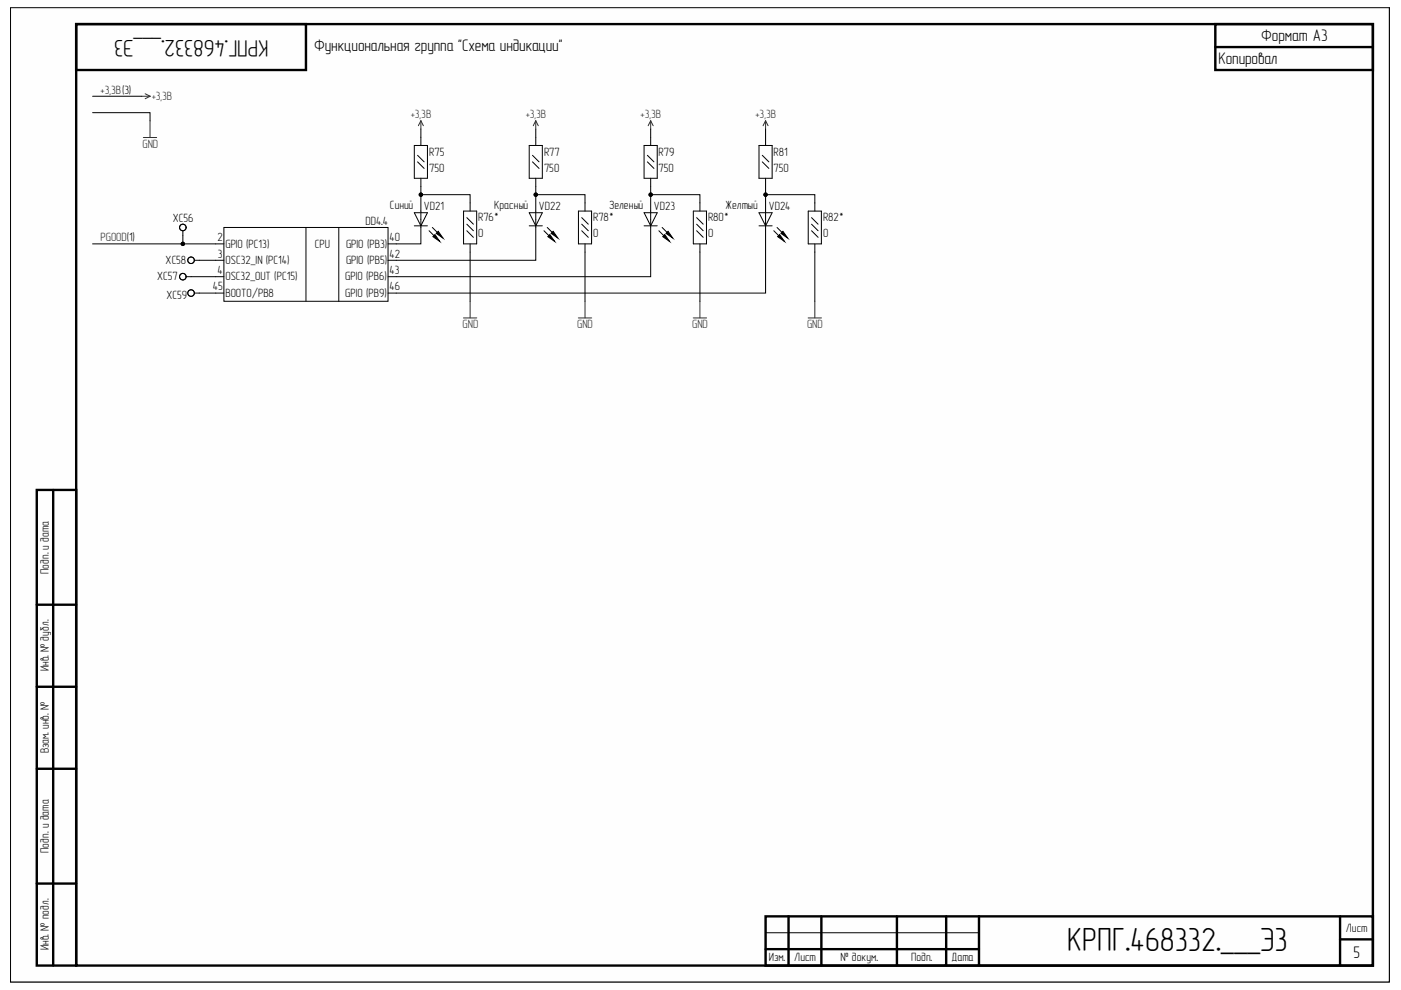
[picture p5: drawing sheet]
<svg xmlns="http://www.w3.org/2000/svg" width="297mm" height="210mm" viewBox="0 0 297 210" stroke-linecap="round" stroke-linejoin="round" font-family="sans-serif">
<defs><g id="words">
<text font-size="7.1" x="226.3" y="201.7">КРПГ.468332.___Э3</text>
<text font-size="5.1" x="57" y="8.5" transform="rotate(-180 57 8.5)">КРПГ.468332.___Э3</text>
<g font-size="3.6">
<text x="66.6" y="10.9">Функциональная группа &quot;Схема индикации&quot;</text>
<text x="267.4" y="8.6">Формат А3</text>
<text x="258.4" y="13.5">Копировал</text>
<text x="287" y="203">5</text>
</g>
<g font-size="2.6">
<text x="10.3" y="121.7" transform="rotate(-90 10.3 121.7)">Подп. и дата</text>
<text x="10.3" y="142.3" transform="rotate(-90 10.3 142.3)">Инв. № дубл.</text>
<text x="10.3" y="159.7" transform="rotate(-90 10.3 159.7)">Взам. инв. №</text>
<text x="10.3" y="180.8" transform="rotate(-90 10.3 180.8)">Подп. и дата</text>
<text x="10.3" y="201.5" transform="rotate(-90 10.3 201.5)">Инв. № подл.</text>
</g>
<g font-size="2.5" fill="#262626">
<text x="21.3" y="19.9">+3,3В(3)</text>
<text x="21.3" y="51.2">PGOOD(1)</text>
</g>
<g font-size="2.5" fill="#2e2e2e">
<text x="32.2" y="21.2">+3,3В</text>
<text x="87.1" y="25">+3,3В</text>
<text x="111.5" y="25">+3,3В</text>
<text x="135.8" y="25">+3,3В</text>
<text x="160.2" y="25">+3,3В</text>
<text x="30.2" y="31.3">GND</text>
<text x="98.1" y="69.5">GND</text>
<text x="122.4" y="69.5">GND</text>
<text x="146.7" y="69.5">GND</text>
<text x="171.1" y="69.5">GND</text>
</g>
<g font-size="2.5">
<text x="91" y="33">R75</text>
<text x="115.3" y="33">R77</text>
<text x="139.6" y="33">R79</text>
<text x="164" y="33">R81</text>
<text x="91" y="36.5">750</text>
<text x="115.3" y="36.5">750</text>
<text x="139.6" y="36.5">750</text>
<text x="164" y="36.5">750</text>
<text x="36.6" y="47">XC56</text>
<text x="77.5" y="47.7">DD4.4</text>
<text x="82.7" y="44.2">Синий</text>
<text x="89.9" y="44.6">VD21</text>
<text x="101.4" y="46.9">R76*</text>
<text x="104.8" y="44.2">Красный</text>
<text x="114.2" y="44.6">VD22</text>
<text x="125.8" y="46.9">R78*</text>
<text x="129.1" y="44.2">Зеленый</text>
<text x="138.6" y="44.6">VD23</text>
<text x="150.1" y="46.9">R80*</text>
<text x="153.8" y="44.2">Желтый</text>
<text x="163" y="44.6">VD24</text>
<text x="174.5" y="46.9">R82*</text>
<text x="46.1" y="51.2">2</text>
<text x="47.8" y="52.5">GPIO (PC13)</text>
<text x="66.8" y="52.5">CPU</text>
<text x="73.4" y="52.5">GPIO (PB3)</text>
<text x="82.6" y="51.2">40</text>
<text x="101.4" y="50.3">0</text>
<text x="125.8" y="50.3">0</text>
<text x="150.1" y="50.3">0</text>
<text x="174.5" y="50.3">0</text>
<text x="33.3" y="59.5">XC57</text>
<text x="35.1" y="55.9">XC58</text>
<text x="46.1" y="58.1">4</text>
<text x="46.2" y="54.6">3</text>
<text x="47.8" y="56">OSC32_IN (PC14)</text>
<text x="47.8" y="59.5">OSC32_OUT (PC15)</text>
<text x="73.2" y="59.5">GPIO (PB6)</text>
<text x="73.4" y="56">GPIO (PB5)</text>
<text x="82.6" y="58.1">43</text>
<text x="82.6" y="54.6">42</text>
<text x="35.3" y="63.3">XC59</text>
<text x="45.1" y="61.6">45</text>
<text x="47.8" y="62.9">BOOT0/PB8</text>
<text x="73.2" y="62.9">GPIO (PB9)</text>
<text x="82.6" y="61.6">46</text>
<text x="285.4" y="197.5">Лист</text>
<text x="163" y="203.8">Изм.</text>
<text x="168.4" y="203.8">Лист</text>
<text x="178.2" y="203.8">№ докум.</text>
<text x="193.2" y="203.8">Подп.</text>
<text x="201.7" y="203.8">Дата</text>
</g>
</g></defs>
<path d="M2.2 1.6h292.4v206.6h-292.4z" fill-rule="evenodd" fill="#fefefe"/>
<path d="M2.2 1.6h292.4v206.6h-292.4z" fill="none" stroke="#000" stroke-width=".21"/>
<path d="M2.2 1.6h292.4v206.6h-292.4z" fill-rule="evenodd" fill="#fefefe"/>
<g fill="none" stroke="#000" stroke-width=".21">
<path d="M2.2 1.6h292.4v206.6h-292.4zM19.6 20.4h10.5M19.6 23.9h12.2v1.7M87.8 30.8h2.8v7h-2.8zM88.5 32.9l1.4 1.4M88.5 34.3l1.4 1.4M89.2 37.8v13.9h-6.9M89.2 27.4v3.4M112.2 30.8h2.8v7h-2.8zM112.9 32.9l1.4 1.4M112.9 34.3l1.4 1.4M113.6 37.8v17.4h-31.3"/>
<path d="M113.6 27.4v3.4M136.6 30.8h2.7v7h-2.7zM137.3 32.9l1.3 1.4M137.3 34.3l1.3 1.4M138 37.8v20.9h-55.7M138 27.4v3.4M160.9 30.8h2.8v7h-2.8zM161.6 32.9l1.4 1.4M161.6 34.3l1.4 1.4M162.3 37.8v24.3h-80M162.3 27.4v3.4M19.6 51.7h27.9"/>
<path d="M38.8 48.9v2.8M39.5 58.7h8M41.2 55.2h6.3M47.5 48.2h34.8v15.7h-34.8zM64.9 48.2v15.7M71.8 48.2v15.7M87.8 45.1h2.8l-1.4 2.8zM87.8 47.9h2.8M89.2 41.3h10.5v3.5M91 48.9l1.4 1.4M91.7 48.2l1.4 1.4M92.2 49.7l1 1.5-1.4-1z"/>
<path d="M92.5 49.5l.4-.5 1 1.5zM98.3 44.8h2.8v6.9h-2.8zM99 48.9l1.4 1.4M99 47.5l1.4 1.4M99 46.1l1.4 1.4M99.7 51.7v12.2M112.2 45.1h2.8l-1.4 2.8zM112.2 47.9h2.8M113.6 41.3h10.4v3.5M115.3 48.9l1.4 1.4M116 48.2l1.4 1.4M116.6 49.7l1 1.5-1.5-1z"/>
<path d="M116.8 49.5l.5-.5 1 1.5zM122.6 44.8h2.8v6.9h-2.8zM123.3 48.9l1.4 1.4M123.3 47.5l1.4 1.4M123.3 46.1l1.4 1.4M124 51.7v12.2M136.6 45.1h2.7l-1.3 2.8zM136.6 47.9h2.7M138 41.3h10.4v3.5M139.7 48.9l1.4 1.4M140.4 48.2l1.4 1.4M140.9 49.7l1.1 1.5-1.5-1z"/>
<path d="M141.2 49.5l.4-.5 1.1 1.5zM147 44.8h2.8v6.9h-2.8zM147.7 48.9l1.4 1.4M147.7 47.5l1.4 1.4M147.7 46.1l1.4 1.4M148.4 51.7v12.2M160.9 45.1h2.8l-1.4 2.8zM160.9 47.9h2.8M162.3 41.3h10.5v3.5M164.1 48.9l1.3 1.4M164.8 48.2l1.3 1.4M165.3 49.7l1 1.5-1.4-1z"/>
<path d="M165.6 49.5l.4-.5 1 1.5zM171.4 44.8h2.7v6.9h-2.7zM172.1 48.9l1.4 1.4M172.1 47.5l1.4 1.4M172.1 46.1l1.4 1.4M172.8 51.7v12.2M41.2 62.1h6.3M162.3 197.8h45.3"/>
<circle cx="38.8" cy="48.2" r=".7"/>
<circle cx="38.8" cy="58.7" r=".7"/>
<circle cx="38.8" cy="51.7" r=".35"/>
<circle cx="40.5" cy="55.2" r=".7"/>
<circle cx="89.2" cy="41.3" r=".35"/>
<circle cx="113.6" cy="41.3" r=".35"/>
<circle cx="138" cy="41.3" r=".35"/>
<circle cx="162.3" cy="41.3" r=".35"/>
<circle cx="40.5" cy="62.1" r=".7"/>
</g>
<g fill="none" stroke="#000" stroke-width=".51">
<path d="M16.1 5.1h48.8v9.7h-48.8zM16.2 5.1h274.9v199.6h-274.9zM257.7 5.1h33.4v9.7h-33.4zM257.7 10h33.4M7.8 103.9h8.4v100.8h-8.4zM11.3 103.9v100.8M7.8 128.2h8.3M7.8 145.6h8.3M7.8 163h8.3M7.8 187.3h8.4M162.3 194.3h128.8v10.4h-128.8zM167.2 194.3v10.4"/>
<path d="M174.1 194.3v10.4M190.2 194.3v10.4M200.6 194.3v10.4M207.6 194.3v10.4M284.1 194.3v10.4M284.1 199.2h7M162.3 201.2h45.3"/>
</g>
<g fill="none" stroke="#2e2e2e" stroke-width=".21">
<path d="M30.8 19.9l1 .5M30.1 20.4h1.7M30.4 29.2h2.8M31.8 25.6v3.6M31.8 20.4l-1 .5M89.2 25.6l-.5 1.1M89.2 25.6l.6 1.1M89.2 25.6v1.8M113.6 25.6l-.5 1.1M113.6 25.6l.5 1.1M113.6 25.6v1.8M138 25.6l-.6 1.1"/>
<path d="M138 25.6l.5 1.1M138 25.6v1.8M162.3 25.6l-.5 1.1M162.3 25.6l.5 1.1M162.3 25.6v1.8M98.3 67.4h2.8M99.7 63.9v3.5M122.6 67.4h2.8M124 63.9v3.5M147 67.4h2.8M148.4 63.9v3.5M171.3 67.4h2.9"/>
<path d="M172.8 63.9v3.5"/>
</g>
<path d="M92.2 49.7l1 1.5-1.4-1zM92.5 49.5l.4-.5 1 1.5zM116.6 49.7l1 1.5-1.5-1zM116.8 49.5l.5-.5 1 1.5zM140.9 49.7l1.1 1.5-1.5-1zM141.2 49.5l.4-.5 1.1 1.5zM165.3 49.7l1 1.5-1.4-1zM165.6 49.5l.4-.5 1 1.5z" fill="#000"/>
<g fill="#000">
<circle cx="38.8" cy="51.7" r=".35"/>
<circle cx="89.2" cy="41.3" r=".35"/>
<circle cx="113.6" cy="41.3" r=".35"/>
<circle cx="138" cy="41.3" r=".35"/>
<circle cx="162.3" cy="41.3" r=".35"/>
</g>
<use href="#words"/>
</svg>
